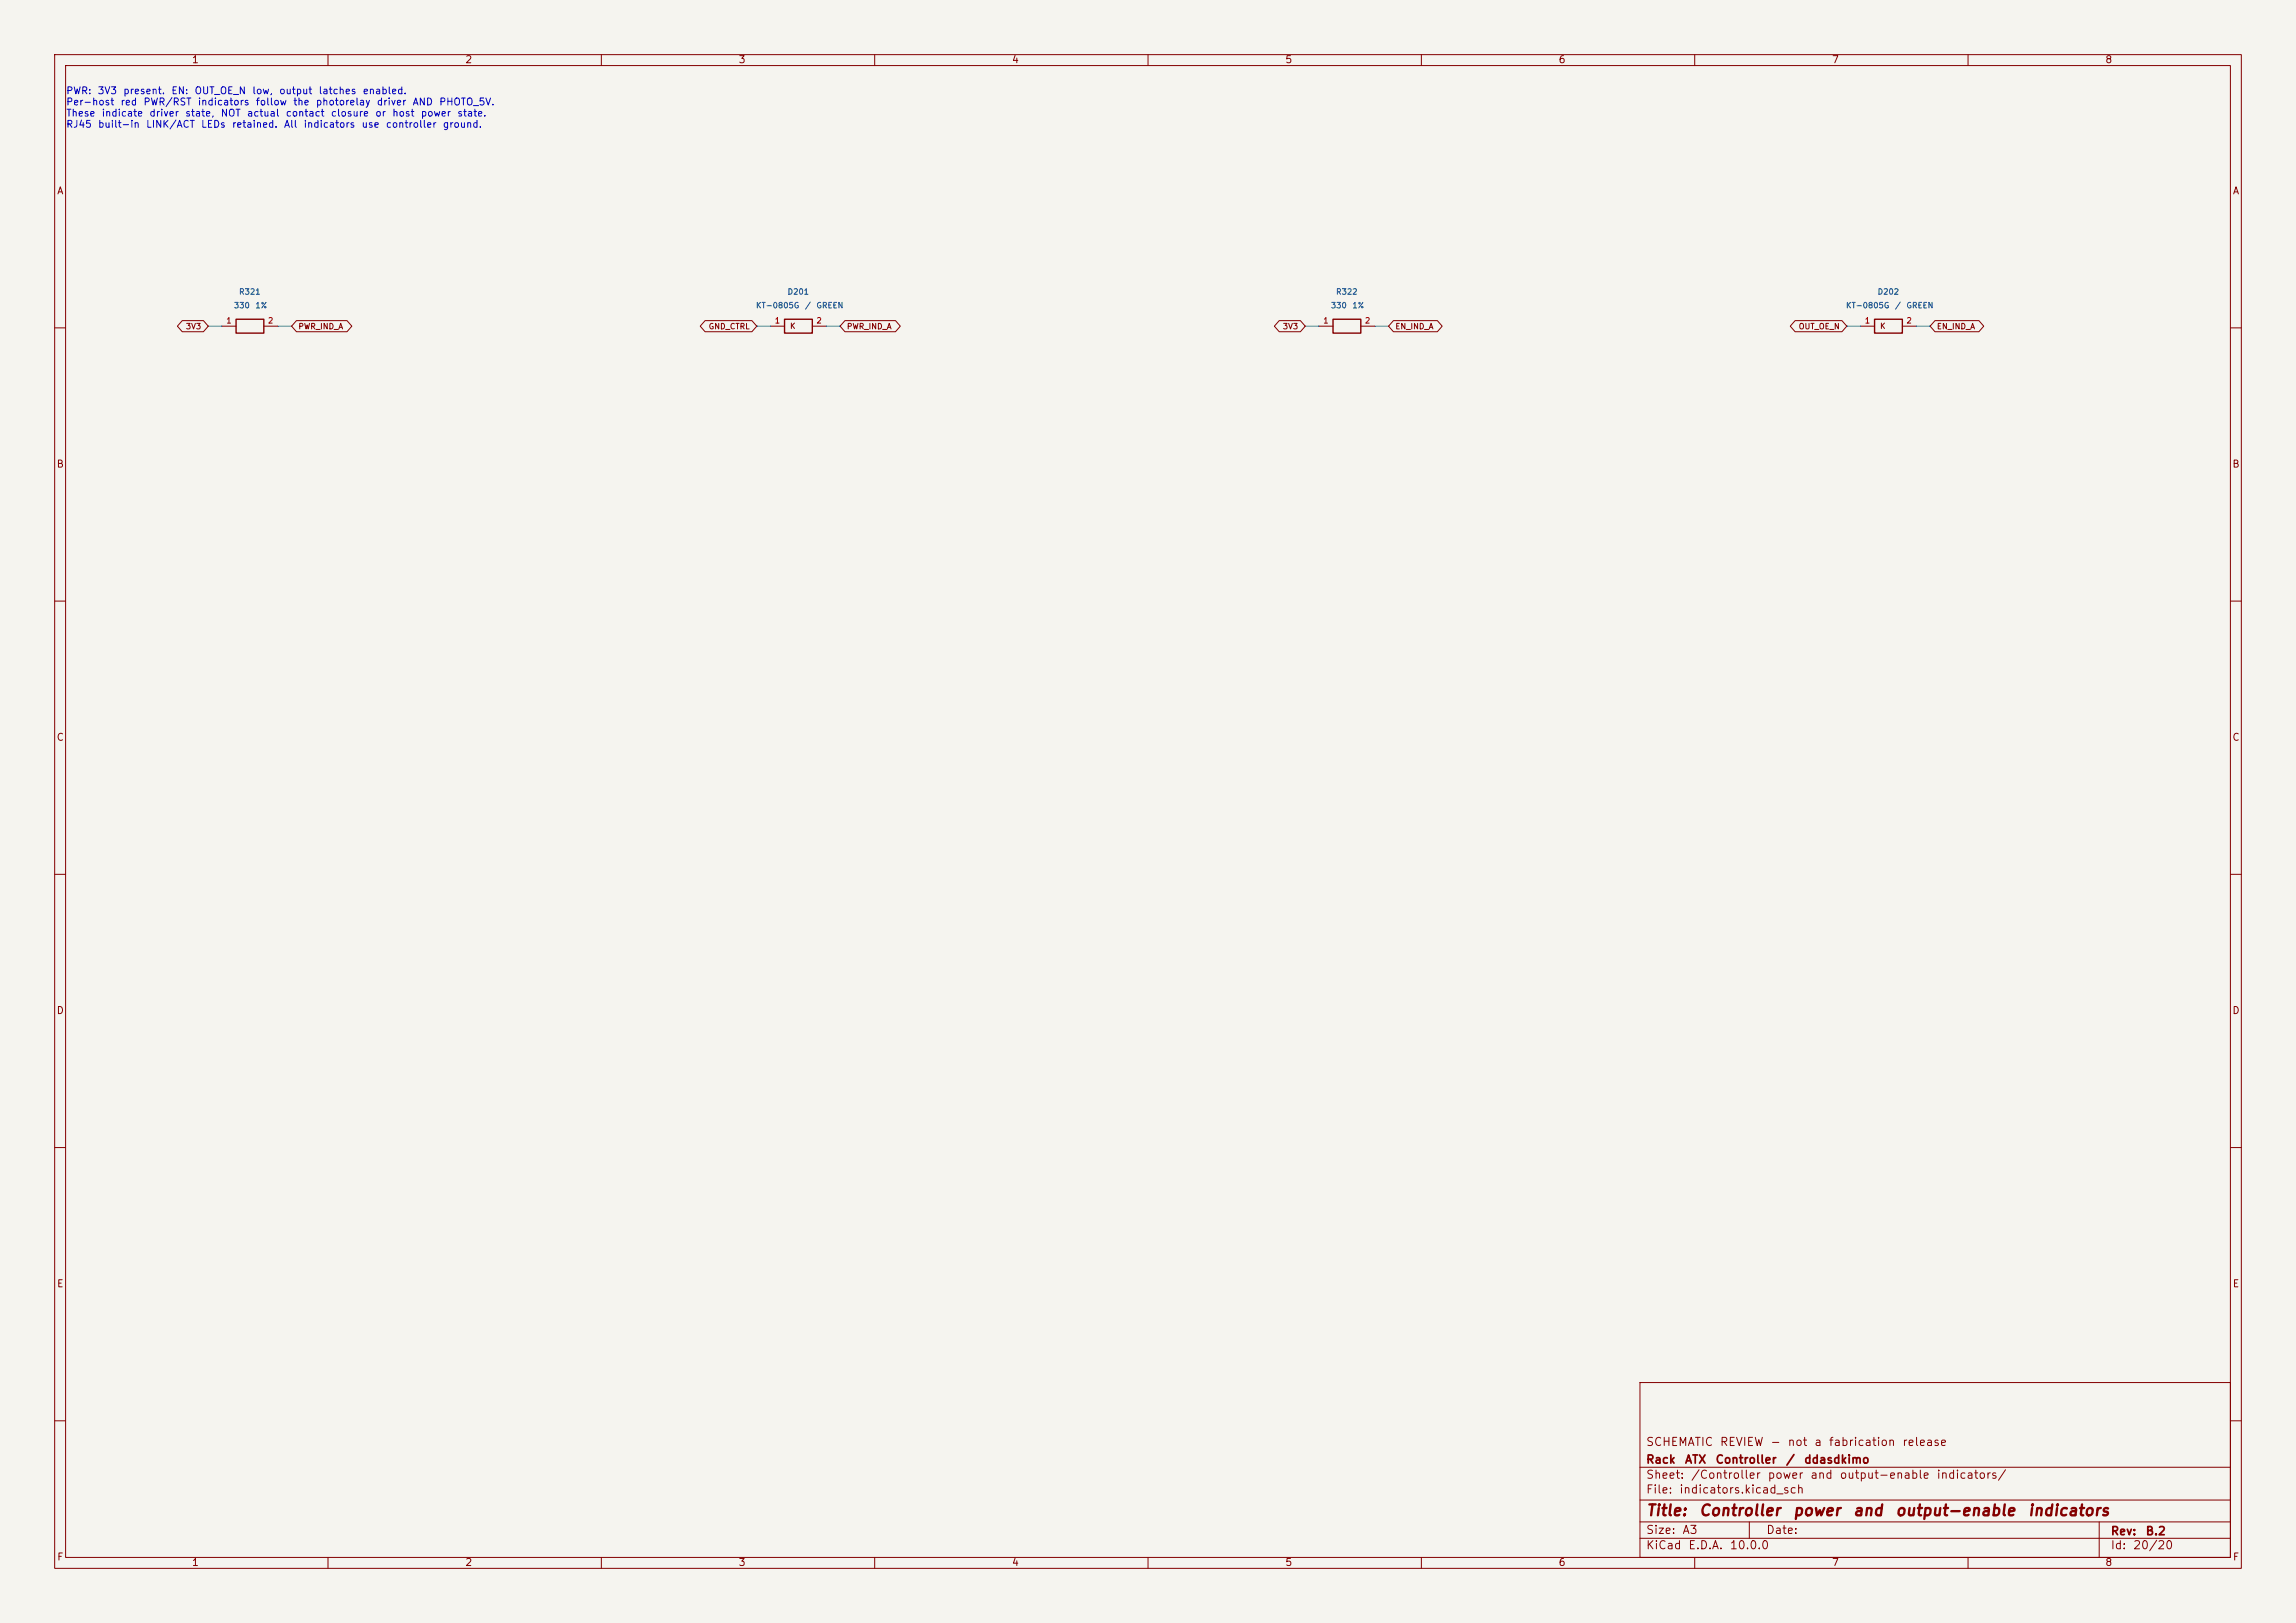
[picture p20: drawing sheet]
<svg xmlns="http://www.w3.org/2000/svg" width="420mm" height="297mm" viewBox="0 0 420 297" stroke-linecap="round" stroke-linejoin="round" font-family="sans-serif">
<defs><g id="words">
<g font-size="2" fill="#840000">
<text x="301" y="277.9">Title:</text>
<text x="310.6" y="277.9">Controller</text>
<text x="327.8" y="277.9">power</text>
<text x="338.8" y="277.9">and</text>
<text x="346.6" y="277.9">output-enable</text>
<text x="370.8" y="277.9">indicators</text>
</g>
<g font-size="1.5" fill="#840000">
<text x="301" y="268.2">Rack</text>
<text x="301" y="265">SCHEMATIC</text>
<text x="308.1" y="268.2">ATX</text>
<text x="313.7" y="268.2">Controller</text>
<text x="314.5" y="265">REVIEW</text>
<text x="323.7" y="265">-</text>
<text x="326.6" y="268.2">/</text>
<text x="326.9" y="265">not</text>
<text x="329.9" y="268.2">ddasdkimo</text>
<text x="331.8" y="265">a</text>
<text x="334.4" y="265">fabrication</text>
<text x="347.9" y="265">release</text>
<text x="301" y="273.7">File:</text>
<text x="301" y="271">Sheet:</text>
<text x="307.1" y="273.7">indicators.kicad_sch</text>
<text x="309.2" y="271">/Controller</text>
<text x="323.2" y="271">power</text>
<text x="331" y="271">and</text>
<text x="336.4" y="271">output-enable</text>
<text x="354.1" y="271">indicators/</text>
<text x="301" y="281.1">Size:</text>
<text x="307.6" y="281.1">A3</text>
<text x="323" y="281.1">Date:</text>
<text x="386" y="281.3">Rev:</text>
<text x="392.4" y="281.3">B.2</text>
<text x="301" y="283.9">KiCad</text>
<text x="308.7" y="283.9">E.D.A.</text>
<text x="316.3" y="283.9">10.0.0</text>
<text x="386" y="283.9">Id:</text>
<text x="390.1" y="283.9">20/20</text>
</g>
<g font-size="1.3" fill="#840000">
<text x="35" y="11.9">1</text>
<text x="85" y="11.9">2</text>
<text x="135" y="11.9">3</text>
<text x="185" y="11.9">4</text>
<text x="235" y="11.9">5</text>
<text x="285" y="11.9">6</text>
<text x="335" y="11.9">7</text>
<text x="385" y="11.9">8</text>
<text x="10.3" y="35.9">A</text>
<text x="408.3" y="35.9">A</text>
<text x="10.3" y="85.9">B</text>
<text x="408.2" y="85.9">B</text>
<text x="10.3" y="135.9">C</text>
<text x="408.2" y="135.9">C</text>
<text x="10.3" y="185.9">D</text>
<text x="408.2" y="185.9">D</text>
<text x="10.3" y="235.9">E</text>
<text x="408.3" y="235.9">E</text>
<text x="10.3" y="285.9">F</text>
<text x="35" y="286.9">1</text>
<text x="85" y="286.9">2</text>
<text x="135" y="286.9">3</text>
<text x="185" y="286.9">4</text>
<text x="235" y="286.9">5</text>
<text x="285" y="286.9">6</text>
<text x="335" y="286.9">7</text>
<text x="385" y="286.9">8</text>
<text x="408.3" y="285.9">F</text>
</g>
<g font-size="1.3" fill="#0000c2">
<text x="12" y="17.5">PWR:</text>
<text x="17.8" y="17.5">3V3</text>
<text x="22.4" y="17.5">present.</text>
<text x="31.2" y="17.5">EN:</text>
<text x="35.5" y="17.5">OUT_OE_N</text>
<text x="46" y="17.5">low,</text>
<text x="51" y="17.5">output</text>
<text x="58.2" y="17.5">latches</text>
<text x="66.2" y="17.5">enabled.</text>
<text x="12" y="19.6">Per-host</text>
<text x="12" y="21.6">These</text>
<text x="12" y="23.7">RJ45</text>
<text x="17.8" y="23.7">built-in</text>
<text x="18.5" y="21.6">indicate</text>
<text x="21.9" y="19.6">red</text>
<text x="26.1" y="19.6">PWR/RST</text>
<text x="26.6" y="23.7">LINK/ACT</text>
<text x="27.2" y="21.6">driver</text>
<text x="33.8" y="21.6">state,</text>
<text x="36.1" y="19.6">indicators</text>
<text x="36.7" y="23.7">LEDs</text>
<text x="40.3" y="21.6">NOT</text>
<text x="42.3" y="23.7">retained.</text>
<text x="45.1" y="21.6">actual</text>
<text x="46.7" y="19.6">follow</text>
<text x="51.8" y="23.7">All</text>
<text x="52.2" y="21.6">contact</text>
<text x="53.5" y="19.6">the</text>
<text x="55.4" y="23.7">indicators</text>
<text x="57.7" y="19.6">photorelay</text>
<text x="60.4" y="21.6">closure</text>
<text x="66" y="23.7">use</text>
<text x="68.5" y="21.6">or</text>
<text x="68.8" y="19.6">driver</text>
<text x="70.5" y="23.7">controller</text>
<text x="71.6" y="21.6">host</text>
<text x="75.4" y="19.6">AND</text>
<text x="76.9" y="21.6">power</text>
<text x="80.2" y="19.6">PHOTO_5V.</text>
<text x="80.9" y="23.7">ground.</text>
<text x="83.5" y="21.6">state.</text>
</g>
<g font-size="1" fill="#a90000">
<text x="41.3" y="59.4">1</text>
<text x="48.9" y="59.4">2</text>
<text x="141.6" y="59.4">1</text>
<text x="149.2" y="59.4">2</text>
<text x="242" y="59.4">1</text>
<text x="249.6" y="59.4">2</text>
<text x="341" y="59.4">1</text>
<text x="348.6" y="59.4">2</text>
</g>
<g font-size="1" fill="#006464">
<text x="42.7" y="56.7">330</text>
<text x="43.6" y="54.2">R321</text>
<text x="46.6" y="56.7">1%</text>
<text x="138.2" y="56.7">KT-0805G</text>
<text x="144" y="54.2">D201</text>
<text x="147.1" y="56.7">/</text>
<text x="149.2" y="56.7">GREEN</text>
<text x="243.4" y="56.7">330</text>
<text x="244.3" y="54.2">R322</text>
<text x="247.3" y="56.7">1%</text>
<text x="337.6" y="56.7">KT-0805G</text>
<text x="343.4" y="54.2">D202</text>
<text x="346.5" y="56.7">/</text>
<text x="348.6" y="56.7">GREEN</text>
</g>
<g font-size="1" fill="#840000">
<text x="33.9" y="60.5">3V3</text>
<text x="54.5" y="60.5">PWR_IND_A</text>
<text x="129.5" y="60.5">GND_CTRL</text>
<text x="144.4" y="60.4">K</text>
<text x="154.8" y="60.5">PWR_IND_A</text>
<text x="234.6" y="60.5">3V3</text>
<text x="255.1" y="60.5">EN_IND_A</text>
<text x="328.9" y="60.5">OUT_OE_N</text>
<text x="343.8" y="60.4">K</text>
<text x="354.2" y="60.5">EN_IND_A</text>
</g>
</g></defs>
<path d="M0 0h420v297h-420z" fill="#f5f4ef" stroke="#f5f4ef" stroke-width=".18"/>
<g fill="none" stroke="#840000" stroke-width=".18">
<path d="M10 10h400v277h-400zM12 12h396v273h-396zM60 10v2M110 10v2M160 10v2M210 10v2M260 10v2M310 10v2M360 10v2M33.3 58.7h3.9l.9 1-.9 1h-3.9l-.9-1zM40.6 59.7h2.6M48.3 59.7h2.5"/>
<path d="M54.2 58.7h9.3l.9 1-.9 1h-9.3l-.9-1zM129 58.7h8.5l.9 1-.9 1h-8.5l-.9-1zM141 59.7h2.5M148.6 59.7h2.5M154.6 58.7h9.2l.9 1-.9 1h-9.2l-.9-1zM234 58.7h3.9l.9 1-.9 1h-3.9l-.9-1zM241.3 59.7h2.5M248.9 59.7h2.6M254.9 58.7h8l.9 1-.9 1h-8l-.9-1zM328.4 58.7h8.5l.9 1-.9 1h-8.5l-.9-1zM340.4 59.7h2.5M348 59.7h2.5"/>
<path d="M353.9 58.7h8.1l.9 1-.9 1h-8.1l-.8-1zM10 60h2M408 60h2M10 110h2M408 110h2M10 160h2M408 160h2M10 210h2M408 210h2M300 253h108v32h-108zM10 260h2M300 278.5h108"/>
<path d="M300 274.5h108M300 268.5h108M320 278.5v3M384 278.5v6.5M408 260h2M60 285v2M110 285v2M160 285v2M210 285v2M260 285v2M300 281.5h108M310 285v2"/>
<path d="M360 285v2"/>
</g>
<path d="M43.2 58.4h5.1v2.6h-5.1zM143.5 58.4h5.1v2.6h-5.1zM243.8 58.4h5.1v2.6h-5.1zM342.9 58.4h5.1v2.6h-5.1z" fill="none" stroke="#840000" stroke-width=".25"/>
<path d="M38.1 59.7h2.5M50.8 59.7h2.5M138.4 59.7h2.6M151.1 59.7h2.6M238.8 59.7h2.5M251.5 59.7h2.5M337.8 59.7h2.6M350.5 59.7h2.6" fill="none" stroke="#009600" stroke-width=".18"/>
<use href="#words"/>
</svg>
